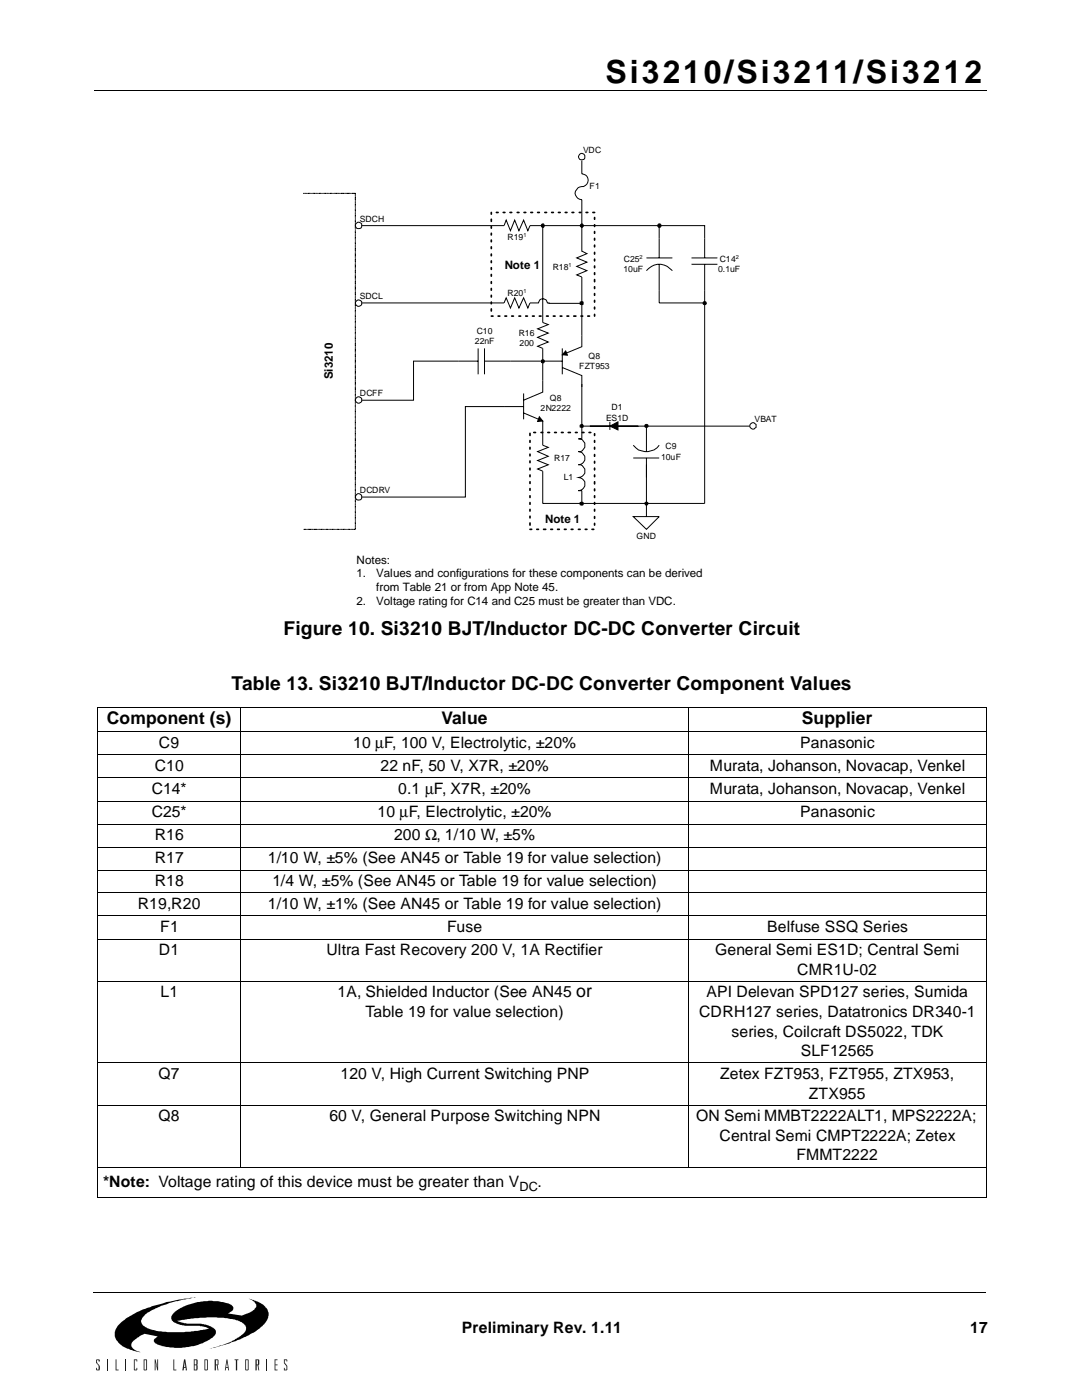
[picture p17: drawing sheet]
<svg xmlns="http://www.w3.org/2000/svg" width="216mm" height="279mm" viewBox="0 0 216 279" stroke-linecap="round" stroke-linejoin="round" font-family="sans-serif">
<defs><g id="words">
<text font-size="6.3" x="120.6" y="16.6">Si3210/Si3211/Si3212</text>
<g font-size="3.8">
<text x="56.5" y="126.6">Figure 10. Si3210 BJT/Inductor DC-DC Converter Circuit</text>
<text x="46.1" y="137.5">Table 13. Si3210 BJT/Inductor DC-DC Converter Component Values</text>
</g>
<g font-size="3.5">
<text x="21.3" y="144.4">Component (s)</text>
<text x="88" y="144.4">Value</text>
<text x="159.8" y="144.4">Supplier</text>
</g>
<g font-size="3.1">
<text x="31.7" y="149.1">C9</text>
<text x="70.4" y="149.1">10 µF, 100 V, Electrolytic, ±20%</text>
<text x="159.4" y="149.1">Panasonic</text>
<text x="30.8" y="153.7">C10</text>
<text x="75.8" y="153.7">22 nF, 50 V, X7R, ±20%</text>
<text x="141.4" y="153.7">Murata, Johanson, Novacap, Venkel</text>
<text x="30.2" y="158.3">C14*</text>
<text x="79.3" y="158.3">0.1 µF, X7R, ±20%</text>
<text x="141.4" y="158.3">Murata, Johanson, Novacap, Venkel</text>
<text x="30.2" y="162.8">C25*</text>
<text x="30.8" y="167.4">R16</text>
<text x="75.2" y="162.8">10 µF, Electrolytic, ±20%</text>
<text x="78.5" y="167.4">200 Ω, 1/10 W, ±5%</text>
<text x="159.4" y="162.8">Panasonic</text>
<text x="30.8" y="172">R17</text>
<text x="53.4" y="172">1/10 W, ±5% (See AN45 or Table 19 for value selection)</text>
<text x="30.8" y="176.6">R18</text>
<text x="54.3" y="176.6">1/4 W, ±5% (See AN45 or Table 19 for value selection)</text>
<text x="27.4" y="181.2">R19,R20</text>
<text x="31.9" y="185.8">F1</text>
<text x="53.4" y="181.2">1/10 W, ±1% (See AN45 or Table 19 for value selection)</text>
<text x="89.1" y="185.8">Fuse</text>
<text x="152.8" y="185.8">Belfuse SSQ Series</text>
<text x="31.7" y="190.3">D1</text>
<text x="65" y="190.3">Ultra Fast Recovery 200 V, 1A Rectifier</text>
<text x="142.5" y="190.3">General Semi ES1D; Central Semi</text>
<text x="158.8" y="194.2">CMR1U-02</text>
<text x="32" y="198.8">L1</text>
<text x="67.2" y="198.8">1A, Shielded Inductor (See AN45 or</text>
<text x="72.8" y="202.7">Table 19 for value selection)</text>
<text x="139.3" y="202.7">CDRH127 series, Datatronics DR340-1</text>
<text x="140.7" y="198.8">API Delevan SPD127 series, Sumida</text>
<text x="145.7" y="206.6">series, Coilcraft DS5022, TDK</text>
<text x="31.6" y="215.1">Q7</text>
<text x="67.8" y="215.1">120 V, High Current Switching PNP</text>
<text x="143.4" y="215.1">Zetex FZT953, FZT955, ZTX953,</text>
<text x="159.5" y="210.5">SLF12565</text>
<text x="161.1" y="219">ZTX955</text>
<text x="31.6" y="223.5">Q8</text>
<text x="65.6" y="223.5">60 V, General Purpose Switching NPN</text>
<text x="138.7" y="223.5">ON Semi MMBT2222ALT1, MPS2222A;</text>
<text x="143.3" y="227.4">Central Semi CMPT2222A; Zetex</text>
<text x="158.7" y="231.2">FMMT2222</text>
<text x="20.6" y="236.6">*Note: Voltage rating of this device must be greater than V</text>
<text x="107.1" y="236.6">.</text>
<text x="92" y="265.7">Preliminary Rev. 1.11</text>
<text x="193.3" y="265.7">17</text>
</g>
<text font-size="2.5" x="103.5" y="237.3">DC</text>
<g font-size="2.3">
<text x="100.6" y="53.7">Note 1</text>
<text x="66.3" y="75.6" transform="rotate(-90 66.3 75.6)">Si3210</text>
<text x="108.6" y="104.3">Note 1</text>
<text x="71" y="112.4">Notes:</text>
<text x="71" y="115.1">1.</text>
<text x="74.9" y="117.9">from Table 21 or from App Note 45.</text>
<text x="74.9" y="115.1">Values and configurations for these components can be derived</text>
<text x="71" y="120.6">2.</text>
<text x="74.9" y="120.6">Voltage rating for C14 and C25 must be greater than VDC.</text>
</g>
<g font-size="1.7">
<text x="116.2" y="30.5">VDC</text>
<text x="117.4" y="37.7">F1</text>
<text x="71.7" y="44.2">SDCH</text>
<text x="101.1" y="47.9">R19</text>
<text x="110.2" y="53.9">R18</text>
<text x="124.3" y="52.2">C25</text>
<text x="143.4" y="52.2">C14</text>
<text x="71.7" y="59.6">SDCL</text>
<text x="101.1" y="59">R20</text>
<text x="124.2" y="54.2">10uF</text>
<text x="143.1" y="54.2">0.1uF</text>
<text x="94.6" y="68.6">22nF</text>
<text x="95" y="66.6">C10</text>
<text x="103.4" y="67">R16</text>
<text x="103.5" y="69">200</text>
<text x="117.3" y="71.5">Q8</text>
<text x="115.4" y="73.6">FZT953</text>
<text x="71.7" y="78.9">DCFF</text>
<text x="107.7" y="81.9">2N2222</text>
<text x="109.6" y="79.9">Q8</text>
<text x="120.7" y="83.8">ES1D</text>
<text x="121.8" y="81.8">D1</text>
<text x="132.6" y="89.5">C9</text>
<text x="150.3" y="84.1">VBAT</text>
<text x="110.4" y="91.9">R17</text>
<text x="112.4" y="95.7">L1</text>
<text x="131.7" y="91.6">10uF</text>
<text x="71.7" y="98.3">DCDRV</text>
<text x="126.8" y="107.4">GND</text>
</g>
<g font-size="1.1">
<text x="104.3" y="47.3">1</text>
<text x="113.3" y="53.3">1</text>
<text x="127.4" y="51.6">2</text>
<text x="146.6" y="51.6">2</text>
<text x="104.3" y="58.4">1</text>
</g>
</g></defs>
<path d="M18.7 18h177.9M18.5 257.7h177.8" fill="none" stroke="#000" stroke-width=".2"/>
<path d="M19.1 258.6h38.1v14.5h-38.1z" fill="#fff"/>
<path d="M23.4 264.3h.1a8.4 8.4 0 0 1 2.7-2.2 29 29 0 0 1 8.8-2.9l4-.6-3 .6a19.5 19.5 0 0 0-7 2.8l-.7 .7-.2 .9a3.2 3.2 0 0 0 2.3 1.5l3 .4h3.3l2.7-.2 2.3-.5-1.9-.5h-3a4.3 4.3 0 0 1-2.2-.8l-.4-.3-.1-.3v-.5l.3-.4a5.7 5.7 0 0 1 2.7-1.8 12.8 12.8 0 0 1 8.5-.3l.5 .1 .3 .4a1.06 1.06 0 0 1-.9 1.3l2.7 .5 1.6-.6 .7-.5a.86 .86 0 0 0 .4-1.2l-.3-.5-1.1-.6a7.8 7.8 0 0 1 3.6 1.9 2.71 2.71 0 0 1 .2 2.1l-.4 .8a11.2 11.2 0 0 1-4.8 3.2l-2.5 1-3.9 1 1.3-.3a13.8 13.8 0 0 0 5.3-2.5l.6-.7v-1l-.6-.6-.5-.4-2.6-.6a27.1 27.1 0 0 0-6.4 0l-3.5 .5 1.9 .6h2.9a5 5 0 0 1 2.8 1.3v.8a5.2 5.2 0 0 1-2.9 1.9l-1.8 .5a14.6 14.6 0 0 1-4.3 .3l-1.7-.4-1.2-.4-.4-.4v-.3l.8-.7-2.5-.5-1.6 .7-.9 .8-.2 .4v.5l.3 .5 .7 .5 .8 .2-1.9-.4-1.7-.8-.3-.2a2.95 2.95 0 0 1-1.2-1.7v-1z" fill-rule="evenodd" fill="#000"/>
<g fill="#1b1b1b">
<path d="M19.2 270.9h.6l.1 .2v.3h-.3v-.3h-.3l.1 .6a1.15 1.15 0 0 1 .4 1.3v.1h-.7v-.5h.2v.4h.3v-.8l-.5-.5z" fill-rule="evenodd"/>
<path d="M56.6 270.9l.6 .1v.4h-.1v-.3h-.4l.1 .6a1.51 1.51 0 0 1 .4 1.4h-.6v-.5h.1v.4h.4a1.44 1.44 0 0 0-.5-1.3z" fill-rule="evenodd"/>
</g>
<path d="M21.4 270.9v2.2" fill="none" stroke="#1b1b1b" stroke-width=".2"/>
<path d="M23 270.9h.2v2.1h.4v.1h-.6z" fill-rule="evenodd" fill="#1b1b1b"/>
<path d="M25.1 270.9v2.2" fill="none" stroke="#1b1b1b" stroke-width=".2"/>
<g fill="#1b1b1b">
<path d="M26.7 270.9l.6 .1v.4h-.1v-.3h-.4v1.9h.4v-.4h.1v.5h-.6z" fill-rule="evenodd"/>
<path d="M30.8 270.9h.2l.3 1.7v-1.7h.2v2.2h-.2l-.3-1.6v1.6h-.2z" fill-rule="evenodd"/>
<path d="M34.5 270.9h.2v2.1h.4v.1h-.6z" fill-rule="evenodd"/>
<path d="M46.7 270.9h.8v.2h-.3v2h-.2v-2h-.3z" fill-rule="evenodd"/>
</g>
<path d="M53.1 270.9v2.2" fill="none" stroke="#1b1b1b" stroke-width=".2"/>
<g fill="#1b1b1b">
<path d="M54.7 270.9h.6v.2h-.4v.9h.4v.1h-.4v.9h.4v.1h-.6z" fill-rule="evenodd"/>
<path d="M50.9 270.9v2.2h.2v-1h.2l.2 1h.1l-.1-1 .1-.1v-1zM51.1 271.1v.9h.3v-.9z" fill-rule="evenodd"/>
<path d="M42.8 270.9v2.2h.2v-1h.2l.1 1h.2l-.2-1 .2-.1v-1zM43 271.1v.9h.3v-.9z" fill-rule="evenodd"/>
<path d="M48.9 270.9v2.2h.5l.1-2.1zM49 271.1v1.9h.4v-1.9z" fill-rule="evenodd"/>
<path d="M40.7 270.9v2.2h.6l.1-2.1zM40.9 271.1v1.9h.3v-1.9z" fill-rule="evenodd"/>
<path d="M28.6 270.9v2.2h.6l.1-2.1zM28.8 271.1v1.9h.3v-1.9z" fill-rule="evenodd"/>
<path d="M36.7 270.9l-.4 2.2h.3l.1-.5h.3v.5h.3l-.4-2.2zM36.8 271.5l.1 1h-.2z" fill-rule="evenodd"/>
<path d="M45.1 270.9l-.3 2.2h.2v-.5h.4l.1 .5h.1l-.3-2.2zM45.2 271.5l.2 1h-.4z" fill-rule="evenodd"/>
<path d="M38.6 270.9v2.2h.7l.1-1-.2-.1h.2v-.9l-.1-.2zM38.8 271.1v.9h.3v-.9zM38.8 272.1v.9h.3v-.9z" fill-rule="evenodd"/>
</g>
<g fill="none" stroke="#000" stroke-width=".2">
<path d="M19.4 141h177.1M19.4 145.9h177.1M19.4 150.5h177.1M19.4 155h177.1M19.4 159.7h177.1M19.5 141.1v97.5M47.9 140.9v91.9M137.2 140.9v91.9M196.4 141.1v97.5M19.4 164.3h177.1M19.4 168.8h177.1M19.4 173.4h177.1"/>
<path d="M19.4 178h177.1M19.4 182.6h177.1M19.4 187.2h177.1M19.4 195.7h177.1M19.4 211.8h177.1M19.4 220.3h177.1M19.4 232.7h177.1M19.4 238.7h177.1"/>
</g>
<path d="M31.8 28.2h123.5v93.7h-123.5z" fill="#fff"/>
<g fill="none" stroke="#000" stroke-width=".2">
<path d="M115.9 32v2.6a1.27 1.27 0 0 1 1.3 1.3 1.27 1.27 0 0 1-1.3 1.3l-.8 .2-.5 .7a1.36 1.36 0 0 0 1.3 1.7v10.3M72.1 45h28.3l.4-1.1 .9 2.1 .8-2.1 .9 2.1 .9-2.1 .9 2.1 .4-1h10.3M108.1 45v19.3l1.1 .4-2.1 .8 2.1 .9-2.1 .8 2.1 1-2.1 .8 1 .4v8.8l-3.8 1.6M115.9 50.1l1 .5-2 .8 2 .9-2 .8 2 .8-2 .9 1 .4v13.9l-3.9 1.6M128.8 53.9a3.2 3.2 0 0 1 5.1 0M128.8 51.4h5.1M131.3 47.5v3.9M131.3 52.7v5.1M72.1 60.4h28.3l.4-1 .9 2 .8-2 .9 2 .9-2 .9 2 .4-1h1.7a.89 .89 0 0 1 .9-.9 .89 .89 0 0 1 .9 .9l6.8 .1M95.2 72h-12.8v7.8h-10.3M95.2 69.4v5.2M96.5 72h15.5"/>
<path d="M96.5 69.4v5.2M104.3 78.4v5.2M112 73.3l3.9 1.6v2.2M112 69.4v5.2M104.3 82.3l3.8 1.6v2.3M104.3 81h-11.6v18.1h-20.6M108.1 88.7l1.1 .5-2.1 .8 2.1 .9-2.1 .9 2.1 .8-2.1 .9 1 .4M115.9 84.9h12.9v5.1M121.5 84.1v1.6M126.2 88.7a3.2 3.2 0 0 0 5.1 0M126.2 91.3h5.1M128.8 91.3v3.9"/>
</g>
<path d="M112.7 69.9l.3 .9-1-.1zM107.4 83.1l.7 .8-1 .1zM121.5 84.9l1.6-.8v1.6z" fill="#000" stroke="#000" stroke-width=".2"/>
<g fill="#fff" stroke="#000" stroke-width=".2">
<path d="M70.9 44.6l.1-.1a.65 .65 0 0 1 1.1 .1v.6a.66 .66 0 0 1-.9 .3 .66 .66 0 0 1-.3-.9z"/>
<path d="M71 60a.65 .65 0 0 1 1.1 .1v.6a.67 .67 0 0 1-.8 .4 .67 .67 0 0 1-.5-.7z"/>
<path d="M70.9 79.4l.1-.1a.65 .65 0 0 1 1.1 .1v.6a.68 .68 0 0 1-.8 .4 .68 .68 0 0 1-.5-.6z"/>
<circle cx="71.5" cy="99.1" r=".67"/>
</g>
<path d="M108.1 86.2v2.5" fill="none" stroke="#000" stroke-width=".2"/>
<path d="M126.2 103h5.1l-2.5 2.5z" fill="#fff"/>
<path d="M115.9 87.5h-.7l.8 .1 .5 .7v.9l-.5 .6-.8 .2 .8 .3 .5 .6a1.36 1.36 0 0 1-1.3 1.7l.8 .2 .5 .7v.8a1.48 1.48 0 0 1-1.3 .9 1.48 1.48 0 0 1 1.3 .8v.9a1.38 1.38 0 0 1-1.3 .9h.7v2.5M128.8 92.6v7.7h-20.7v-6.4M128.8 84.9h20.6M126.2 103h5.1l-2.5 2.5zM128.8 100.3v2.7" fill="none" stroke="#000" stroke-width=".2"/>
<path d="M149.6 84.4a.63 .63 0 0 1 1 .2v.6a.64 .64 0 0 1-.9 .2 .64 .64 0 0 1-.1-1z" fill="#fff" stroke="#000" stroke-width=".2"/>
<path d="M115.9 45h15.4v2.5M131.3 57.8v2.6h9.1v39.9M131.4 45h9v6.4M137.8 52.7h5.1M137.8 51.4h5.1M140.4 52.7v7.8" fill="none" stroke="#000" stroke-width=".2"/>
<circle cx="115.9" cy="31.2" r=".67" fill="#fff" stroke="#000" stroke-width=".2"/>
<g fill="none" stroke="#000" stroke-width=".2">
<path d="M60.5 38.5h.1M60.8 38.5h.1M61 38.5h.1M61.3 38.5h.2M61.6 38.5h.1M61.9 38.5h.1M62.1 38.5h.1M62.4 38.5h.2M62.7 38.5h.1M63 38.5h.1M63.2 38.5h.1M63.5 38.5h.2"/>
<path d="M63.8 38.5h.1M64.1 38.5h.1M64.3 38.5h.1M64.6 38.5h.2M64.9 38.5h.1M65.2 38.5h.1M65.4 38.5h.1M65.7 38.5h.2M66 38.5h.1M66.3 38.5h.1M66.5 38.5h.1M66.8 38.5h.2"/>
<path d="M67.1 38.5h.1M67.4 38.5h.1M67.6 38.5h.1M67.9 38.5h.2M68.2 38.5h.1M68.4 38.5h.2M68.7 38.5h.1M69 38.5h.2M69.3 38.5h.1M69.5 38.5h.2M69.8 38.5h.1M70.1 38.5h.2"/>
<path d="M70.4 38.5h.1M70.6 38.5h.2M70.8 38.6v.2M70.8 39h.1M70.8 39.2v.2M70.8 39.5v.1M70.8 39.7v.2M70.8 40.1h.1M70.8 40.3v.1M70.8 40.6v.1M70.8 40.8v.2M70.8 41.2h.1"/>
<path d="M70.8 41.4v.1M70.8 41.7v.1M70.8 41.9v.2M70.8 42.3h.1M70.8 42.5v.1M70.8 42.8v.1M70.8 43v.2M70.8 43.4h.1M70.8 43.6v.1M70.8 43.9v.1M70.8 44.1v.2M70.8 44.5h.1"/>
<path d="M70.8 44.7v.1M70.8 45v.1M70.8 45.2v.2M70.8 45.6h.1M70.8 45.8v.1M70.8 46.1v.1M70.8 46.3v.2M70.8 46.7h.1M70.8 46.9v.1M70.8 47.2v.1M70.8 47.4v.2M70.8 47.8v.1"/>
<path d="M70.8 48v.1M70.8 48.3v.1M70.8 48.5v.2M70.8 48.9v.1M70.8 49.1v.1M70.8 49.4v.1M70.8 49.6v.2M70.8 49.9v.2M70.8 50.2v.1M70.8 50.5v.1M70.8 50.7v.2M70.8 51v.2"/>
<path d="M70.8 51.3v.1M70.8 51.6v.1M70.8 51.8v.2M70.8 52.1v.2M70.8 52.4v.1M70.8 52.7v.1M70.8 52.9v.2M70.8 53.2v.2M70.8 53.5v.1M70.8 53.8v.1M70.8 54v.2M70.8 54.3v.2"/>
<path d="M70.8 54.6v.1M70.8 54.9v.1M70.8 55.1v.2M70.8 55.4v.2M70.8 55.7v.1M70.8 56v.1M70.8 56.2v.2M70.8 56.5v.2M70.8 56.8v.1M70.8 57.1v.1M70.8 57.3v.2M70.8 57.6v.2"/>
<path d="M70.8 57.9v.1M70.8 58.2v.1M70.8 58.4v.2M70.8 58.7v.2M70.8 59v.1M70.8 59.3v.1M70.8 59.5v.2M70.8 59.8v.2M70.8 60.1v.1M70.8 60.4v.1M70.8 60.6v.2M70.8 60.9v.2"/>
<path d="M70.8 61.2v.1M70.8 61.5v.1M70.8 61.7v.2M70.8 62v.2M70.8 62.3v.1M70.8 62.6v.1M70.8 62.8v.2M70.8 63.1v.2M70.8 63.4v.1M70.8 63.7v.1M70.8 63.9v.2M70.8 64.2v.2"/>
<path d="M70.8 64.5v.1M70.8 64.8v.1M70.8 65v.2M70.8 65.3v.2M70.8 65.6v.1M70.8 65.9v.1M70.8 66.1v.2M70.8 66.4v.2M70.8 66.7v.1M70.8 67v.1M70.8 67.2v.2M70.8 67.5v.2"/>
<path d="M70.8 67.8v.1M70.8 68.1v.1M70.8 68.3v.2M70.8 68.6v.2M70.8 68.8v.2M70.8 69.2v.1M70.8 69.4v.2M70.8 69.7v.2M70.8 69.9v.2M70.8 70.3v.1M70.8 70.5v.2M70.8 70.8v.2"/>
<path d="M70.8 71v.2M70.8 71.4v.1M70.8 71.6v.2M70.8 71.9v.2M70.8 72.1v.2M70.8 72.5v.1M70.8 72.7v.2M70.8 73v.2M70.8 73.3v.1M70.8 73.6v.1M70.8 73.8v.2M70.8 74.1v.2"/>
<path d="M70.8 74.4v.1M70.8 74.7v.1M70.8 74.9v.2M70.8 75.2v.2M70.8 75.5v.1M70.8 75.8v.1M70.8 76v.2M70.8 76.3v.2M70.8 76.6v.1M70.8 76.9v.1M70.8 77.1v.2M70.8 77.4v.2"/>
<path d="M70.8 77.7v.1M70.8 78v.1M70.8 78.2v.1M70.8 78.5v.2M70.8 78.8v.1M70.8 79.1v.1M70.8 79.3v.1M70.8 79.6v.2M70.8 79.9v.1M115.9 76.6v10.9M70.8 80.2v.1M70.8 80.4v.1"/>
<path d="M70.8 80.7v.2M70.8 81v.1M70.8 81.3v.1M70.8 81.5v.1M70.8 81.8v.2M70.8 82.1v.1M70.8 82.4v.1M70.8 82.6v.1M70.8 82.9v.2M70.8 83.2v.1M70.8 83.5v.1M70.8 83.7v.1"/>
<path d="M70.8 84v.2M70.8 84.3v.1M70.8 84.6v.1M70.8 84.8v.1M70.8 85.1v.2M70.8 85.4v.1M70.8 85.7v.1M70.8 86h.1M70.8 86.2v.2M70.8 86.5v.1M70.8 86.8v.1M70.8 87.1h.1"/>
<path d="M70.8 87.3v.2M70.8 87.6v.1M70.8 87.8v.2M70.8 88.2h.1M70.8 88.4v.2M70.8 88.7v.1M70.8 88.9v.2M70.8 89.3h.1M70.8 89.5v.2M70.8 89.8v.1M70.8 90v.2M70.8 90.4h.1"/>
<path d="M70.8 90.6v.2M70.8 90.9v.1M70.8 91.1v.2M70.8 91.5h.1M70.8 91.7v.2M70.8 92v.1M70.8 92.2v.2M70.8 92.6h.1M70.8 92.8v.2M70.8 93.1v.1M70.8 93.3v.2M70.8 93.7h.1"/>
<path d="M70.8 93.9v.2M70.8 94.2v.1M70.8 94.4v.2M70.8 94.8h.1M70.8 95v.2M70.8 95.3v.1M70.8 95.5v.2M70.8 95.9h.1M70.8 96.1v.1M70.8 96.4v.1M70.8 96.6v.2M70.8 97h.1"/>
<path d="M70.8 97.2v.1M70.8 97.5v.1M70.8 97.7v.2M70.8 98.1h.1M70.8 98.3v.1M70.8 98.6v.1M70.8 98.8v.2M70.8 99.2h.1M70.8 99.4v.1M70.8 99.7v.1M70.8 99.9v.2M60.5 105.5h.2"/>
<path d="M60.8 105.5h.2M61.1 105.5h.1M61.4 105.5h.2M61.6 105.5h.2M61.9 105.5h.2M62.2 105.5h.1M62.5 105.5h.2M62.7 105.5h.2M63 105.5h.2M63.3 105.5h.1M63.6 105.5h.1M63.8 105.5h.2"/>
<path d="M64.1 105.5h.2M64.4 105.5h.1M64.7 105.5h.1M64.9 105.5h.2M65.2 105.5h.2M65.5 105.5h.1M65.8 105.5h.1M66 105.5h.2M66.3 105.5h.2M66.6 105.5h.1M66.9 105.5h.1M67.1 105.5h.2"/>
<path d="M67.4 105.5h.2M67.7 105.5h.1M68 105.5h.1M68.2 105.5h.2M68.5 105.5h.2M68.8 105.5h.1M69.1 105.5h.1M69.3 105.5h.2M69.6 105.5h.2M69.9 105.5h.1M70.2 105.5h.1M70.4 105.5h.2"/>
<path d="M70.8 105.4l-.1 .1M70.8 100.3h.1M70.8 100.5v.1M70.8 100.8v.1M70.8 101v.2M70.8 101.4h.1M70.8 101.6v.1M70.8 101.9v.1M70.8 102.1v.2M70.8 102.5h.1M70.8 102.7v.1M70.8 103v.1"/>
<path d="M70.8 103.2v.2M70.8 103.6h.1M70.8 103.8v.1M70.8 104.1v.1M70.8 104.3v.2M70.8 104.7h.1M70.8 104.9v.1M70.8 105.2v.1M128.8 100.3h11.6"/>
</g>
<g fill="#000" stroke="#000" stroke-width=".2">
<path d="M108 44.6h.3l.2 .4-.2 .3h-.3a.42 .42 0 0 1 0-.7zM131.2 44.6l.5 .2v.3l-.5 .2a.42 .42 0 0 1 0-.7zM107.9 71.8h.5l.1 .2-.2 .3-.4-.1zM115.6 60.2h.6v.4h-.6zM140.1 60.2l.4-.1 .2 .4a.35 .35 0 0 1-.3 .2 .35 .35 0 0 1-.4-.2zM115.6 84.8l.4-.2 .2 .2v.3h-.6zM128.5 84.7l.4-.1 .2 .3a.35 .35 0 0 1-.3 .3 .35 .35 0 0 1-.4-.3zM115.6 100.2h.6v.4h-.6z"/>
<circle cx="115.9" cy="44.9" r=".33"/>
<circle cx="128.7" cy="100.4" r=".31"/>
</g>
<g fill="none" stroke="#000" stroke-width=".34">
<path d="M97.9 42.3v.4M97.9 43.7v.4M97.9 45.1v.4M97.9 46.5v.3M97.9 47.9v.3M97.9 49.2v.3M97.9 50.6v.4M97.9 52v.3M97.9 53.4v.3M97.9 54.7v.3M97.9 56.1v.4M97.9 57.5v.3"/>
<path d="M97.9 58.9v.3M98.9 42.3h.3M100.2 42.3h.4M101.6 42.3h.3M103 42.3h.4M104.4 42.3h.3M105.7 42.3h.4M107.1 42.3h.3M108.5 42.3h.4M109.9 42.3h.3M111.3 42.3h.3M112.6 42.3h.3"/>
<path d="M114 42.3h.3M115.4 42.3h.3M116.8 42.3h.3M118.1 42.3h.3M118.4 43.4v.3M118.4 44.8v.3M118.4 46.2v.3M118.4 47.5v.4M118.4 48.9v.3M118.4 50.3v.3M118.4 51.7v.3M118.4 53v.4"/>
<path d="M118.4 54.4v.3M118.4 55.7v.4M118.4 57.2v.3M118.4 58.5v.4M118.4 59.9v.3M97.9 63h.3M97.9 60.2v.4M97.9 61.6v.4M99.2 63h.4M100.6 63h.3M101.9 63h.4M103.4 63h.3"/>
<path d="M104.7 63h.4M106.1 63h.3M107.4 63h.4M108.9 63h.3M110.2 63h.4M111.6 63h.3M112.9 63h.4M114.3 63h.4M115.7 63h.4M117.1 63h.3M118.4 61.2v.4M118.4 62.7v.3"/>
<path d="M105.6 86.4v.4M105.6 87.8v.4M105.6 89.2v.3M105.6 90.5v.4M105.6 91.9v.3M105.6 93.3v.4M105.6 94.7v.3M105.6 96v.4M105.6 97.4v.3M105.6 98.8v.4M106.3 86.2h.4M107.8 86.2h.3"/>
<path d="M109.1 86.2h.4M110.5 86.2h.3M111.8 86.2h.4M113.2 86.2h.4M114.6 86.2h.4M116 86.2h.3M117.3 86.2h.4M118.4 86.5v.3M118.4 87.8v.4M118.4 89.2v.3M118.4 90.6v.3M118.4 92v.3"/>
<path d="M118.4 93.3v.4M118.4 94.7v.3M118.4 96v.4M118.4 97.5v.3M118.4 98.8v.4M105.6 105.5h.3M105.6 100.2v.3M105.6 101.5v.4M105.6 102.9v.3M105.6 104.2v.5M106.9 105.5h.4M108.3 105.5h.4"/>
<path d="M109.7 105.5h.4M111.1 105.5h.3M112.4 105.5h.4M113.8 105.5h.3M115.2 105.5h.4M116.6 105.5h.3M117.9 105.5h.4M118.4 100.2v.3M118.4 101.5v.4M118.4 103v.3M118.4 104.3v.4"/>
</g>
<use href="#words"/>
</svg>
